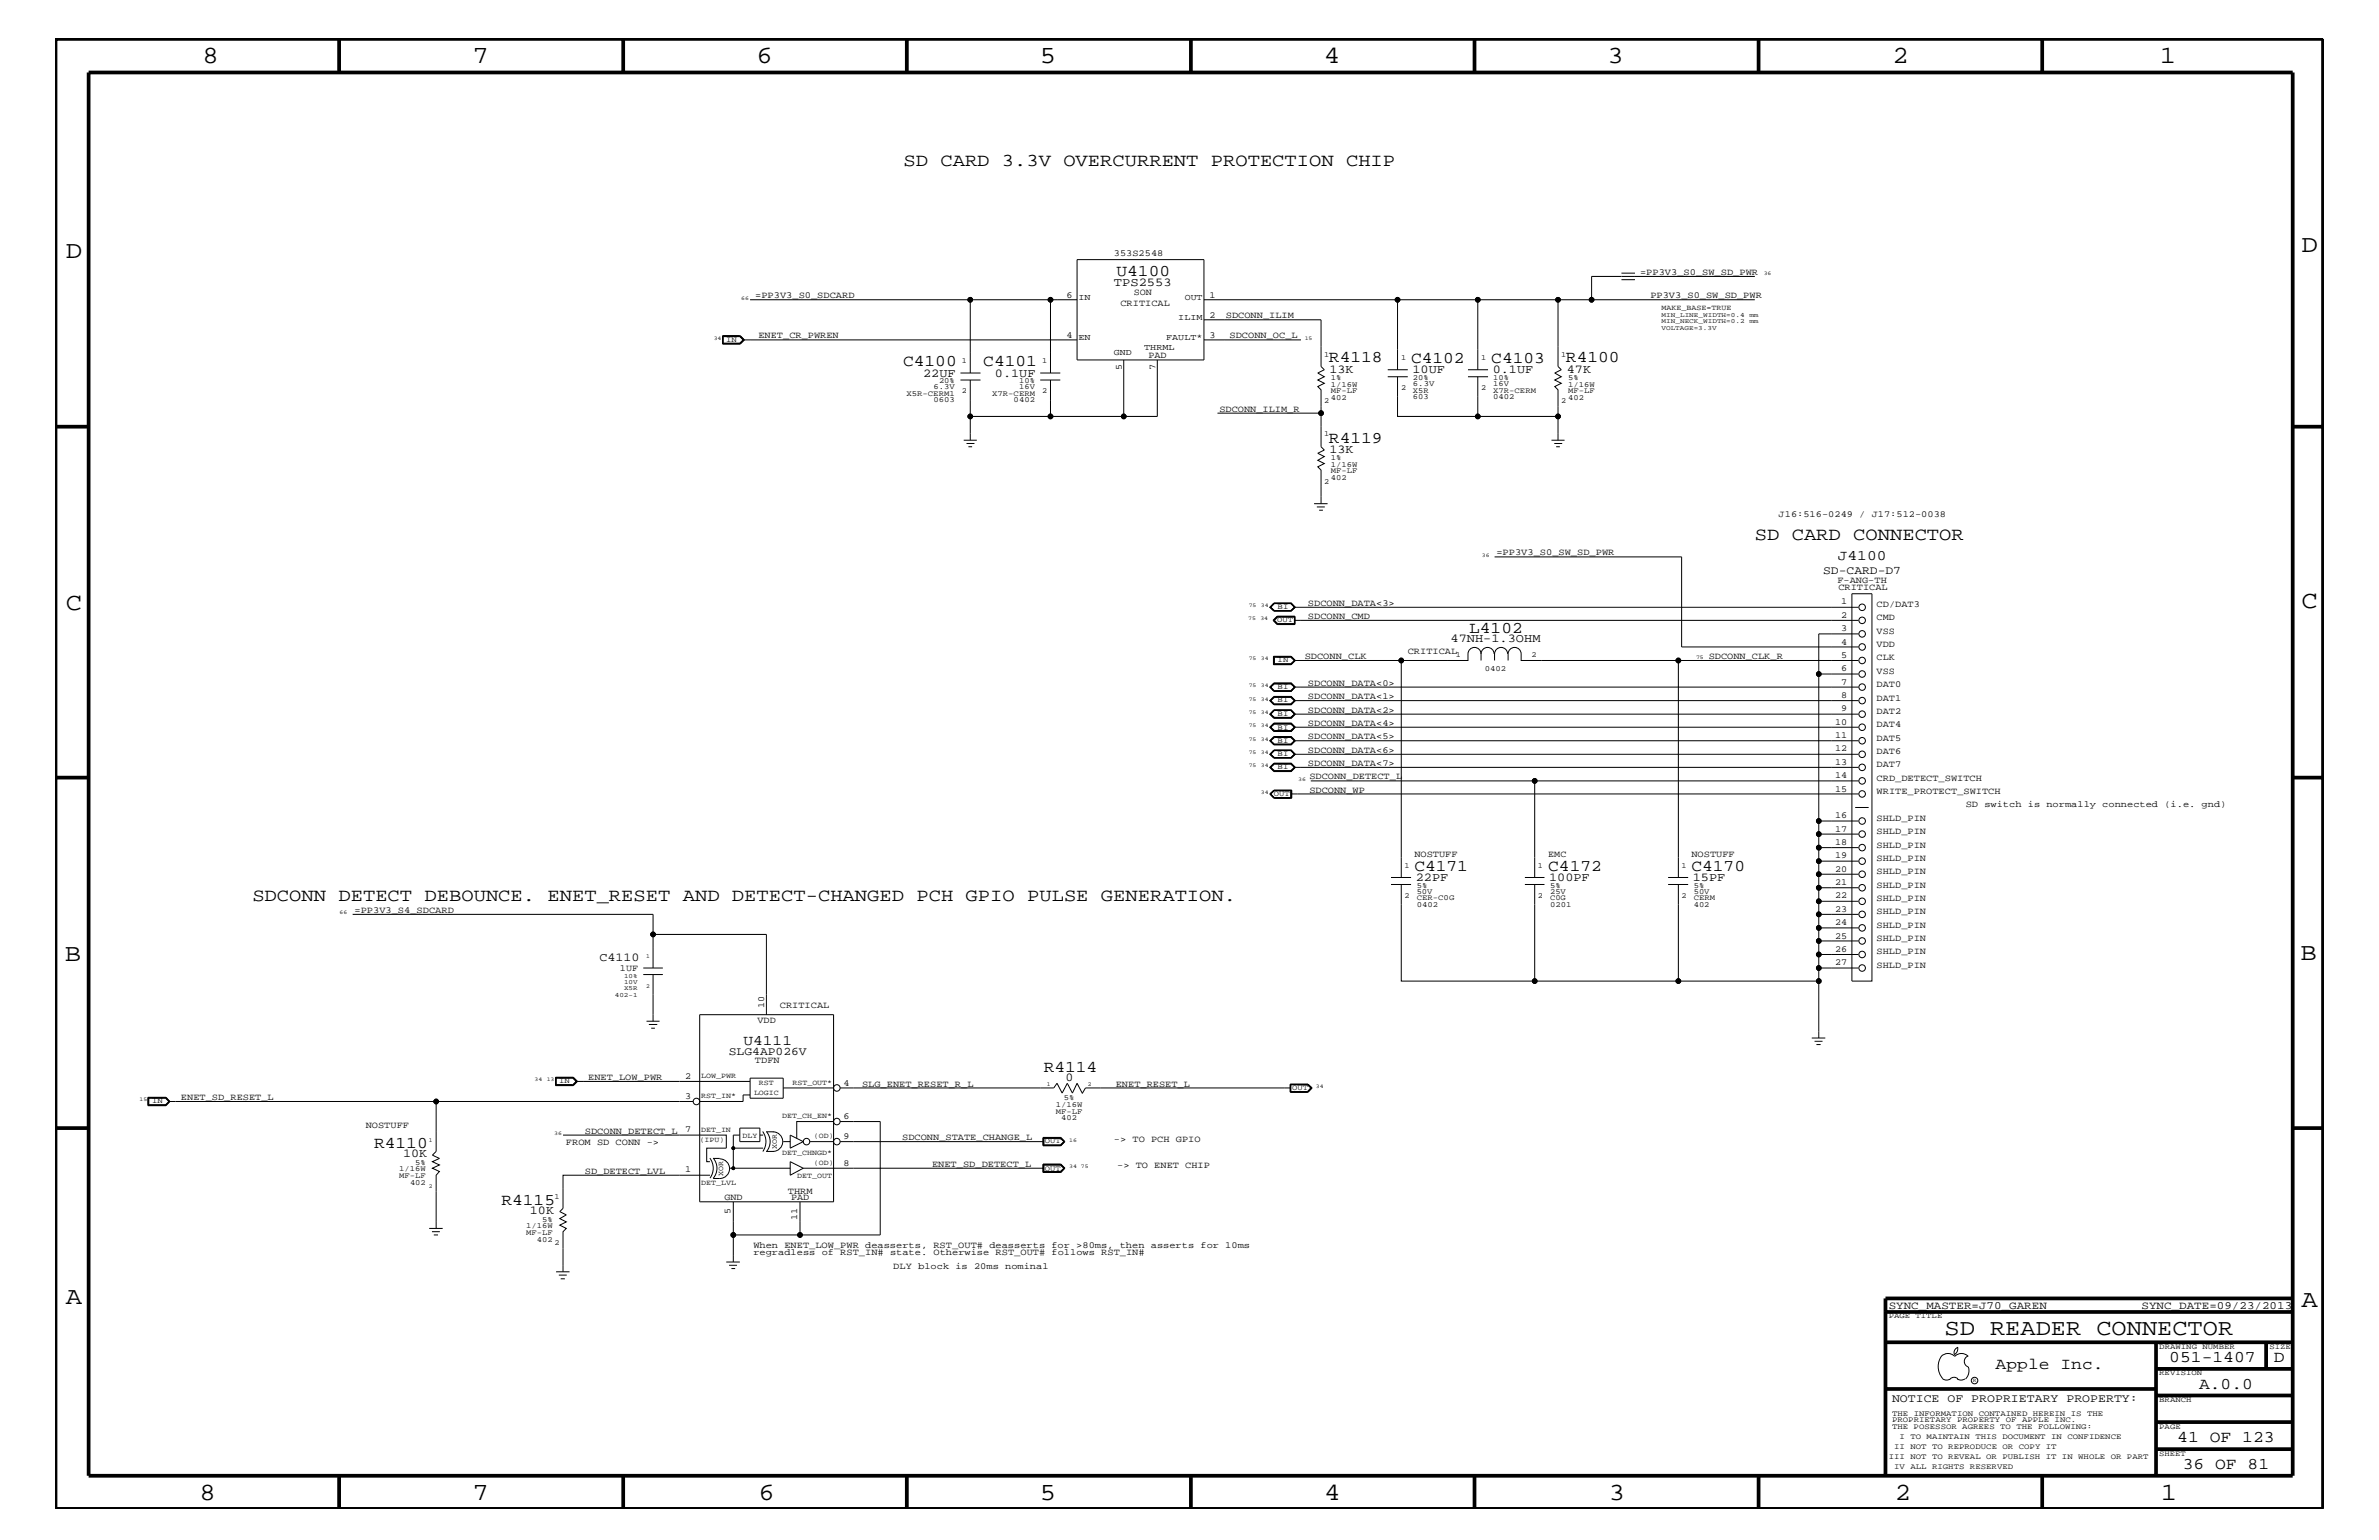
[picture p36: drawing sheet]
<svg xmlns="http://www.w3.org/2000/svg" width="432mm" height="279mm" viewBox="0 0 432 279" stroke-linecap="round" stroke-linejoin="round" font-family="sans-serif">
<defs><g id="words">
<g font-size="4.5">
<text x="36.7" y="11.5">8</text>
<text x="85.8" y="11.5">7</text>
<text x="137.3" y="11.5">6</text>
<text x="188.7" y="11.5">5</text>
<text x="240.3" y="11.5">4</text>
<text x="291.8" y="11.5">3</text>
<text x="343.5" y="11.5">2</text>
<text x="392" y="11.5">1</text>
<text x="11.9" y="46.8">D</text>
<text x="417.7" y="45.7">D</text>
<text x="11.9" y="110.6">C</text>
<text x="417.7" y="110.3">C</text>
<text x="11.8" y="174.3">B</text>
<text x="417.6" y="174.2">B</text>
<text x="11.9" y="236.7">A</text>
<text x="417.7" y="237.1">A</text>
<text x="36.2" y="272.1">8</text>
<text x="85.8" y="272.1">7</text>
<text x="137.7" y="272.1">6</text>
<text x="188.7" y="272.1">5</text>
<text x="240.4" y="272.1">4</text>
<text x="292" y="272.1">3</text>
<text x="343.9" y="272.1">2</text>
<text x="392.2" y="272.1">1</text>
</g>
<text font-size="4.1" x="352.9" y="242.3">SD READER CONNECTOR</text>
<g font-size="3.3">
<text x="164" y="30.2">SD CARD 3.3V OVERCURRENT PROTECTION CHIP</text>
<text x="318.5" y="98">SD CARD CONNECTOR</text>
<text x="45.8" y="163.5">SDCONN DETECT DEBOUNCE. ENET_RESET AND DETECT-CHANGED PCH GPIO PULSE GENERATION.</text>
</g>
<g font-size="3">
<text x="202.6" y="50.2">U4100</text>
<text x="241.2" y="65.7">R4118</text>
<text x="256.1" y="65.9">C4102</text>
<text x="270.7" y="65.9">C4103</text>
<text x="284.2" y="65.7">R4100</text>
<text x="163.9" y="66.5">C4100</text>
<text x="178.5" y="66.5">C4101</text>
<text x="241.2" y="80.3">R4119</text>
<text x="266.7" y="114.8">L4102</text>
<text x="256.7" y="158">C4171</text>
<text x="281" y="158">C4172</text>
<text x="307" y="158">C4170</text>
<text x="189.4" y="194.4">R4114</text>
<text x="67.9" y="208.2">R4110</text>
<text x="91" y="218.6">R4115</text>
<text x="362.2" y="248.4">Apple Inc.</text>
<text x="393.7" y="247.1">051-1407</text>
<text x="399.2" y="252">A.0.0</text>
<text x="412.7" y="247.1">D</text>
<text x="395.2" y="261.6">41 OF 123</text>
<text x="396.2" y="266.6">36 OF 81</text>
</g>
<g font-size="2.6">
<text x="333.6" y="101.6">J4100</text>
<text x="135" y="189.5">U4111</text>
</g>
<g font-size="2.2">
<text x="202.2" y="51.8">TPS2553</text>
<text x="167.6" y="68.4">22UF</text>
<text x="180.6" y="68.4">0.1UF</text>
<text x="241.3" y="67.6">13K</text>
<text x="256.4" y="67.7">10UF</text>
<text x="270.9" y="67.7">0.1UF</text>
<text x="284.4" y="67.6">47K</text>
<text x="241.3" y="82.2">13K</text>
<text x="263.3" y="116.5">47NH-1.3OHM</text>
<text x="257" y="159.9">22PF</text>
<text x="281.2" y="159.9">100PF</text>
<text x="307.3" y="159.9">15PF</text>
<text x="108.8" y="174.4">C4110</text>
<text x="193.4" y="196.1">0</text>
<text x="73.2" y="210">10K</text>
<text x="96.2" y="220.3">10K</text>
</g>
<g font-size="2.1">
<text x="330.9" y="104.1">SD-CARD-D7</text>
<text x="132.3" y="191.4">SLG4AP026V</text>
<text x="343.4" y="254.4">NOTICE OF PROPRIETARY PROPERTY:</text>
</g>
<g font-size="2">
<text x="342.8" y="237.4">SYNC_MASTER=J70_GAREN</text>
<text x="388.7" y="237.4">SYNC_DATE=09/23/2013</text>
</g>
<g font-size="1.7">
<text x="202.2" y="46.5">353S2548</text>
<text x="205.8" y="53.5">SON</text>
<text x="297.7" y="49.9">=PP3V3_S0_SW_SD_PWR</text>
<text x="137.1" y="54.1">=PP3V3_S0_SDCARD</text>
<text x="193.5" y="54">6</text>
<text x="203.4" y="55.6">CRITICAL</text>
<text x="219.5" y="54.1">1</text>
<text x="219.5" y="57.8">2</text>
<text x="222.5" y="57.8">SDCONN_ILIM</text>
<text x="299.6" y="54.1">PP3V3_S0_SW_SD_PWR</text>
<text x="137.7" y="61.4">ENET_CR_PWREN</text>
<text x="193.5" y="61.3">4</text>
<text x="208.4" y="64.9">PAD</text>
<text x="219.5" y="61.3">3</text>
<text x="223.2" y="61.4">SDCONN_OC_L</text>
<text x="203.6" y="67.1" transform="rotate(-90 203.6 67.1)">5</text>
<text x="209.7" y="67.1" transform="rotate(-90 209.7 67.1)">7</text>
<text x="221.3" y="74.7">SDCONN_ILIM_R</text>
<text x="322.8" y="93.8">J16:516-0249 / J17:512-0038</text>
<text x="271.6" y="100.8">=PP3V3_S0_SW_SD_PWR</text>
<text x="333.5" y="105.9">F-ANG-TH</text>
<text x="333.7" y="107.1">CRITICAL</text>
<text x="237.4" y="112.3">SDCONN_CMD</text>
<text x="237.4" y="109.9">SDCONN_DATA&lt;3&gt;</text>
<text x="334.2" y="112">2</text>
<text x="334.2" y="109.7">1</text>
<text x="340.6" y="112.6">CMD</text>
<text x="340.6" y="110.2">CD/DAT3</text>
<text x="236.8" y="119.6">SDCONN_CLK</text>
<text x="255.5" y="118.6">CRITICAL</text>
<text x="310.1" y="119.6">SDCONN_CLK_R</text>
<text x="334.2" y="119.3">5</text>
<text x="334.2" y="117">4</text>
<text x="334.2" y="114.5">3</text>
<text x="340.6" y="119.8">CLK</text>
<text x="340.6" y="117.4">VDD</text>
<text x="340.6" y="115">VSS</text>
<text x="237.4" y="124.4">SDCONN_DATA&lt;0&gt;</text>
<text x="334.2" y="124.2">7</text>
<text x="334.2" y="121.8">6</text>
<text x="340.6" y="124.7">DAT0</text>
<text x="340.6" y="122.3">VSS</text>
<text x="237.4" y="126.9">SDCONN_DATA&lt;1&gt;</text>
<text x="237.4" y="131.7">SDCONN_DATA&lt;4&gt;</text>
<text x="237.4" y="129.3">SDCONN_DATA&lt;2&gt;</text>
<text x="333.1" y="131.5">10</text>
<text x="334.2" y="129.1">9</text>
<text x="334.2" y="126.6">8</text>
<text x="340.6" y="129.6">DAT2</text>
<text x="340.6" y="127.1">DAT1</text>
<text x="340.6" y="131.9">DAT4</text>
<text x="237.4" y="136.6">SDCONN_DATA&lt;6&gt;</text>
<text x="237.4" y="134.1">SDCONN_DATA&lt;5&gt;</text>
<text x="333.1" y="136.3">12</text>
<text x="333.1" y="133.9">11</text>
<text x="340.6" y="136.8">DAT6</text>
<text x="340.6" y="134.4">DAT5</text>
<text x="237.4" y="139">SDCONN_DATA&lt;7&gt;</text>
<text x="237.7" y="143.9">SDCONN_WP</text>
<text x="237.7" y="141.4">SDCONN_DETECT_L</text>
<text x="333.1" y="141.2">14</text>
<text x="333.1" y="138.7">13</text>
<text x="333.1" y="143.6">15</text>
<text x="340.6" y="141.7">CRD_DETECT_SWITCH</text>
<text x="340.6" y="139.2">DAT7</text>
<text x="333.1" y="148.4">16</text>
<text x="340.6" y="144">WRITE_PROTECT_SWITCH</text>
<text x="340.6" y="149">SHLD_PIN</text>
<text x="356.8" y="146.5">SD switch is normally connected (i.e. gnd)</text>
<text x="256.7" y="155.6">NOSTUFF</text>
<text x="281" y="155.6">EMC</text>
<text x="307" y="155.6">NOSTUFF</text>
<text x="333.1" y="155.7">19</text>
<text x="333.1" y="153.3">18</text>
<text x="333.1" y="150.9">17</text>
<text x="340.6" y="153.8">SHLD_PIN</text>
<text x="340.6" y="151.3">SHLD_PIN</text>
<text x="333.1" y="160.6">21</text>
<text x="333.1" y="158.2">20</text>
<text x="340.6" y="161.1">SHLD_PIN</text>
<text x="340.6" y="158.6">SHLD_PIN</text>
<text x="340.6" y="156.2">SHLD_PIN</text>
<text x="64.3" y="165.6">=PP3V3_S4_SDCARD</text>
<text x="333.1" y="167.8">24</text>
<text x="333.1" y="163">22</text>
<text x="333.1" y="165.4">23</text>
<text x="340.6" y="163.5">SHLD_PIN</text>
<text x="340.6" y="165.9">SHLD_PIN</text>
<text x="333.1" y="172.7">26</text>
<text x="333.1" y="170.3">25</text>
<text x="340.6" y="173.2">SHLD_PIN</text>
<text x="340.6" y="170.7">SHLD_PIN</text>
<text x="340.6" y="168.3">SHLD_PIN</text>
<text x="112.5" y="176.2">1UF</text>
<text x="333.1" y="175.1">27</text>
<text x="340.6" y="175.6">SHLD_PIN</text>
<text x="137.5" y="185.5">VDD</text>
<text x="138.7" y="182.9" transform="rotate(-90 138.7 182.9)">10</text>
<text x="141.6" y="182.9">CRITICAL</text>
<text x="106.8" y="195.9">ENET_LOW_PWR</text>
<text x="124.4" y="195.7">2</text>
<text x="137" y="192.9">TDFN</text>
<text x="153.1" y="197">4</text>
<text x="156.5" y="197.2">SLG_ENET_RESET_R_L</text>
<text x="202.5" y="197.2">ENET_RESET_L</text>
<text x="32.9" y="199.6">ENET_SD_RESET_L</text>
<text x="124.4" y="199.3">3</text>
<text x="153.1" y="203">6</text>
<text x="66.4" y="204.7">NOSTUFF</text>
<text x="102.7" y="207.7">FROM SD CONN -&gt;</text>
<text x="106.2" y="205.7">SDCONN_DETECT_L</text>
<text x="124.4" y="205.4">7</text>
<text x="153.1" y="206.6">9</text>
<text x="163.7" y="206.9">SDCONN_STATE_CHANGE_L</text>
<text x="202.2" y="207.1">-&gt; TO PCH GPIO</text>
<text x="106.2" y="213">SD_DETECT_LVL</text>
<text x="124.4" y="212.7">1</text>
<text x="153.1" y="211.5">8</text>
<text x="169.2" y="211.7">ENET_SD_DETECT_L</text>
<text x="202.8" y="211.9">-&gt; TO ENET CHIP</text>
<text x="131.5" y="217.8">GND</text>
<text x="132.6" y="220.3" transform="rotate(-90 132.6 220.3)">5</text>
<text x="143" y="216.6">THRM</text>
<text x="143.6" y="217.8">PAD</text>
<text x="144.7" y="221.4" transform="rotate(-90 144.7 221.4)">11</text>
<text x="136.7" y="226.5">When ENET_LOW_PWR deasserts, RST_OUT# deasserts for &gt;80ms, then asserts for 10ms</text>
<text x="136.7" y="227.7">regradless of RST_IN# state. Otherwise RST_OUT# follows RST_IN#</text>
<text x="162.1" y="230.2">DLY block is 20ms nominal</text>
</g>
<g font-size="1.6">
<text x="195.7" y="54.4">IN</text>
<text x="213.9" y="58">ILIM</text>
<text x="215.1" y="54.4">OUT</text>
<text x="195.7" y="61.7">EN</text>
<text x="202.2" y="64.5">GND</text>
<text x="207.7" y="63.4">THRML</text>
<text x="211.7" y="61.7">FAULT*</text>
</g>
<g font-size="1.4">
<text x="301.6" y="56.2">MAKE_BASE=TRUE</text>
<text x="131.8" y="62">IN</text>
<text x="174.6" y="65.9">1</text>
<text x="189.1" y="65.9">1</text>
<text x="240.4" y="64.7">1</text>
<text x="254.3" y="65.3">1</text>
<text x="268.8" y="65.3">1</text>
<text x="283.4" y="64.7">1</text>
<text x="164.5" y="71.8">X5R-CERM1</text>
<text x="169.4" y="70.6">6.3V</text>
<text x="170.4" y="69.5">20%</text>
<text x="174.6" y="71.3">2</text>
<text x="180.1" y="71.8">X7R-CERM</text>
<text x="185" y="70.6">16V</text>
<text x="185" y="69.5">10%</text>
<text x="189.1" y="71.3">2</text>
<text x="241.6" y="70.1">1/16W</text>
<text x="241.6" y="68.9">1%</text>
<text x="241.6" y="71.3">MF-LF</text>
<text x="254.3" y="70.7">2</text>
<text x="256.5" y="68.9">20%</text>
<text x="256.5" y="70">6.3V</text>
<text x="256.5" y="71.2">X5R</text>
<text x="268.8" y="70.7">2</text>
<text x="271" y="71.2">X7R-CERM</text>
<text x="271" y="70">16V</text>
<text x="271" y="68.9">10%</text>
<text x="284.6" y="70.1">1/16W</text>
<text x="284.6" y="71.3">MF-LF</text>
<text x="284.6" y="68.9">5%</text>
<text x="169.4" y="73">0603</text>
<text x="184" y="73">0402</text>
<text x="240.4" y="73.2">2</text>
<text x="241.6" y="72.6">402</text>
<text x="256.5" y="72.4">603</text>
<text x="271" y="72.4">0402</text>
<text x="283.4" y="73.2">2</text>
<text x="284.6" y="72.6">402</text>
<text x="240.4" y="79.2">1</text>
<text x="241.6" y="83.5">1%</text>
<text x="240.4" y="87.7">2</text>
<text x="241.6" y="87.1">402</text>
<text x="241.6" y="85.9">MF-LF</text>
<text x="241.6" y="84.7">1/16W</text>
<text x="231.8" y="112.9">OUT</text>
<text x="231.9" y="110.5">BI</text>
<text x="264.2" y="119.2">1</text>
<text x="278" y="119.2">2</text>
<text x="231.9" y="120.2">IN</text>
<text x="231.9" y="125.1">BI</text>
<text x="269.5" y="121.8">0402</text>
<text x="231.9" y="127.5">BI</text>
<text x="231.9" y="129.9">BI</text>
<text x="231.9" y="132.4">BI</text>
<text x="231.9" y="134.7">BI</text>
<text x="231.9" y="137.2">BI</text>
<text x="231.9" y="139.6">BI</text>
<text x="231.2" y="144.5">OUT</text>
<text x="254.9" y="157.4">1</text>
<text x="257.1" y="161.1">5%</text>
<text x="279.1" y="157.4">1</text>
<text x="281.3" y="161.1">5%</text>
<text x="305.2" y="157.4">1</text>
<text x="307.4" y="161.1">5%</text>
<text x="254.9" y="162.8">2</text>
<text x="257.1" y="162.2">50V</text>
<text x="257.1" y="164.5">0402</text>
<text x="257.1" y="163.4">CER-C0G</text>
<text x="279.1" y="162.8">2</text>
<text x="281.3" y="162.2">25V</text>
<text x="281.3" y="163.4">C0G</text>
<text x="281.3" y="164.5">0201</text>
<text x="305.2" y="162.8">2</text>
<text x="307.4" y="164.5">402</text>
<text x="307.4" y="162.2">50V</text>
<text x="307.4" y="163.4">CERM</text>
<text x="101.5" y="196.5">IN</text>
<text x="127.3" y="195.6">LOW_PWR</text>
<text x="137.8" y="196.8">RST</text>
<text x="143.8" y="196.8">RST_OUT*</text>
<text x="234.5" y="197.8">OUT</text>
<text x="27.6" y="200.2">IN</text>
<text x="127.3" y="199.2">RST_IN*</text>
<text x="136.9" y="198.7">LOGIC</text>
<text x="142" y="202.9">DET_CH_EN*</text>
<text x="191.6" y="200.9">1/16W</text>
<text x="191.6" y="202">MF-LF</text>
<text x="192.6" y="203.2">402</text>
<text x="193.1" y="199.6">5%</text>
<text x="127" y="207.1">(IPU)</text>
<text x="127.3" y="205.3">DET_IN</text>
<text x="134.8" y="206.5">DLY</text>
<text x="141" y="208.5" transform="rotate(-90 141 208.5)">XOR</text>
<text x="142" y="209.6">DET_CHNGD*</text>
<text x="147.7" y="206.5">(OD)</text>
<text x="189.7" y="207.5">OUT</text>
<text x="72.5" y="212.5">1/16W</text>
<text x="72.5" y="213.8">MF-LF</text>
<text x="74.4" y="215">402</text>
<text x="75.4" y="211.4">5%</text>
<text x="127.3" y="215">DET_LVL</text>
<text x="131.2" y="213.3" transform="rotate(-90 131.2 213.3)">XOR</text>
<text x="144.7" y="213.8">DET_OUT</text>
<text x="147.7" y="211.4">(OD)</text>
<text x="189.7" y="212.4">OUT</text>
<text x="98.4" y="221.7">5%</text>
<text x="100.7" y="217.5">1</text>
<text x="95.5" y="222.9">1/16W</text>
<text x="95.5" y="224.1">MF-LF</text>
<text x="97.5" y="225.3">402</text>
<text x="100.7" y="225.9">2</text>
<text x="342.8" y="239.2">PAGE TITLE</text>
<text x="391.9" y="244.7">DRAWING NUMBER</text>
<text x="411.9" y="244.7">SIZE</text>
<text x="391.9" y="249.5">REVISION</text>
<text x="343.4" y="256.8">THE INFORMATION CONTAINED HEREIN IS THE</text>
<text x="391.9" y="254.4">BRANCH</text>
<text x="343.4" y="258">PROPRIETARY PROPERTY OF APPLE INC.</text>
<text x="343.4" y="259.3">THE POSESSOR AGREES TO THE FOLLOWING:</text>
<text x="343.8" y="262.9">II NOT TO REPRODUCE OR COPY IT</text>
<text x="344.8" y="261.1">I TO MAINTAIN THIS DOCUMENT IN CONFIDENCE</text>
<text x="391.9" y="259.3">PAGE</text>
<text x="342.8" y="264.7">III NOT TO REVEAL OR PUBLISH IT IN WHOLE OR PART</text>
<text x="343.8" y="266.6">IV ALL RIGHTS RESERVED</text>
<text x="391.9" y="264.1">SHEET</text>
</g>
<g font-size="1.2">
<text x="301.6" y="58.6">MIN_NECK_WIDTH=0.2</text>
<text x="301.6" y="59.8">VOLTAGE=3.3V</text>
<text x="301.6" y="57.4">MIN_LINE_WIDTH=0.4</text>
<text x="317.5" y="58.6">mm</text>
<text x="317.5" y="57.4">mm</text>
<text x="113.3" y="179.7">X5R</text>
<text x="113.3" y="177.4">10%</text>
<text x="113.3" y="178.5">10V</text>
<text x="111.6" y="181">402-1</text>
</g>
<g font-size="1.1">
<text x="117.3" y="173.8">1</text>
<text x="117.3" y="179.3">2</text>
<text x="190" y="197">1</text>
<text x="197.4" y="197">2</text>
<text x="77.8" y="207.1">1</text>
<text x="77.8" y="215.6">2</text>
</g>
<g font-size="1">
<text x="320.1" y="49.9">36</text>
<text x="134.5" y="54.4">66</text>
<text x="129.5" y="61.7">34</text>
<text x="236.8" y="61.7">15</text>
<text x="269" y="101">36</text>
<text x="226.6" y="112.6">75</text>
<text x="226.7" y="110.2">75</text>
<text x="228.8" y="112.6">34</text>
<text x="228.9" y="110.2">34</text>
<text x="226.7" y="119.8">75</text>
<text x="228.9" y="119.8">34</text>
<text x="307.8" y="119.6">75</text>
<text x="226.7" y="124.7">75</text>
<text x="228.9" y="124.7">34</text>
<text x="226.7" y="127.1">75</text>
<text x="226.7" y="129.6">75</text>
<text x="226.7" y="131.9">75</text>
<text x="228.9" y="127.1">34</text>
<text x="228.9" y="129.6">34</text>
<text x="228.9" y="131.9">34</text>
<text x="226.7" y="134.4">75</text>
<text x="226.7" y="136.8">75</text>
<text x="228.9" y="134.4">34</text>
<text x="228.9" y="136.8">34</text>
<text x="226.7" y="139.2">75</text>
<text x="228.9" y="139.2">34</text>
<text x="235.6" y="141.7">36</text>
<text x="228.9" y="144">34</text>
<text x="61.6" y="165.9">66</text>
<text x="97" y="196.2">34</text>
<text x="99.2" y="196.2">13</text>
<text x="238.8" y="197.4">34</text>
<text x="25.3" y="199.8">15</text>
<text x="100.6" y="205.9">36</text>
<text x="194.1" y="207.1">16</text>
<text x="194.1" y="211.9">34 75</text>
<text x="358.1" y="250.7">R</text>
</g>
</g></defs>
<g fill="none" stroke="#000" stroke-width=".18">
<path d="M136.1 54.4h40M190.7 54.4h-14.6v13.3M195.5 54.4h-4.8v13.3M195.5 47.1h23v18.2h-23zM218.5 58h21.3v8.5l.6 .6-1.2 .6 1.2 .7-1.2 .5 1.2 .6-1.2 .6 .6 .6v4.3M218.5 54.4h49.7M253.7 54.4v12.7M268.2 54.4h14.6v12.1l.6 .6-1.2 .6 1.2 .7-1.2 .5 1.2 .6-1.2 .6 .6 .6v9.2M268.2 54.4v12.7M282.8 54.4h35.7M294.3 50.7h2.5M294.3 49.6h2.5"/>
<path d="M318.5 50.2h-29.6v4.2M131.1 60.9h3.3l.7 .8-.7 .7h-3.3zM131.1 61h3.3l.6 .7-.6 .6h-3.3M131.2 61.1h3.1l.6 .6-.6 .6h-3.1M131.2 61v1.3M134.3 61l.7 .7-.7 .6M134.9 61.7h60.6M174.3 68.9h3.7M174.3 67.7h3.7M174.9 79.9h2.4M176.1 68.9v6.7h14.6v-6.7M176.1 75.6v4.3"/>
<path d="M188.8 68.9h3.6M188.8 67.7h3.6M204 65.3v10.3h-13.3M210.1 65.3v10.3h-6.1M218.5 61.7h17.6M221 75h18.8v6.1l.6 .5-1.2 .6 1.2 .6-1.2 .7 1.2 .6-1.2 .6 .6 .6v6.1M251.9 68.4h3.6M251.9 67.1h3.6M253.7 68.4v7.2h14.5v-7.2M266.4 68.4h3.7M266.4 67.1h3.7M268.2 75.6h14.6"/>
<path d="M281.6 79.9h2.4M175.4 80.5h1.5M175.8 81.1h.6M238.5 91.4h2.5M239 92h1.5M239.4 92.6h.7M282.1 80.5h1.4M282.4 81.1h.7M231.1 112.6l.7-.8h3.2v1.5h-3.2zM231.1 119.1h3.3l.7 .7-.7 .8h-3.3zM231.1 119.2h3.3M231.2 109.5h3.2l.6 .7-.6 .6h-3.2l-.6-.6z"/>
<path d="M231.2 109.4h3.2l.6 .8-.6 .7h-3.2M231.2 109.4h3.2l.7 .8-.7 .7h-3.2M231.2 109.4l-.7 .8 .7 .7M231.2 119.2v1.3M231.3 119.2h3l.7 .6-.7 .6h-3zM231.8 113.2h3.2M231.8 111.9l-.7 .7 .7 .6M231.8 111.9h3.2M231.8 111.9l-.6 .7 .6 .6M234.4 119.2l.6 .6-.6 .7M234.4 119.2l.6 .6M235 110.2l-.7 .6h-3l-.7-.6 .7-.7h3l.7 .7h102.3"/>
<path d="M235 112h-3.1l-.6 .6 .6 .5h3.1M235 111.9v1.3M235 112.6h102.3M235 119.8l-.6 .7M235 119.8h19.3M268.8 118.6a1.19 1.19 0 0 0-1.2-1.1 1.19 1.19 0 0 0-1.2 1.1v1.2h-12.1v39.4M268.8 118.6a1.19 1.19 0 0 1 1.2-1.1 1.19 1.19 0 0 1 1.2 1.1M268.8 118.6v1.2M271.3 101h33.9v16.4h32.1M273.6 118.6a1.19 1.19 0 0 0-1.1-1.1 1.19 1.19 0 0 0-1.2 1.1v1.2M273.7 119.8v-1.2a1.19 1.19 0 0 1 1.2-1.1 1.19 1.19 0 0 1 1.2 1.1v1.2h61.2M304.6 119.8v39.4"/>
<path d="M336.1 107.7h3.7v70.3h-3.7zM337.3 115h-7.2v7.3M230.5 124.7l.7-.8h3.2l.7 .8-.7 .7h-3.2zM230.5 127.1l.7-.7h3.2l.7 .7-.7 .8h-3.2zM230.5 129.6l.7-.8h3.2l.7 .8-.7 .7h-3.2zM230.5 131.9l.7-.7h3.2l.7 .7-.7 .8h-3.2zM230.5 134.4l.7-.8h3.2l.7 .8-.7 .8h-3.2zM230.5 139.2l.7-.7h3.2l.7 .7-.7 .8h-3.2zM230.6 131.9l.6-.6h3.2l.6 .6-.6 .7h-3.2zM231.1 120.5h3.3M231.2 124.1h3.2l.6 .6-.6 .6h-3.2l-.6-.6zM231.2 124h3.2l.6 .7-.6 .7h-3.2l-.7-.7z"/>
<path d="M231.2 126.4h3.2l.6 .7M231.2 126.4h3.2l.6 .7-.6 .7h-3.2M231.2 126.4l-.7 .7 .7 .7M231.2 126.4l-.6 .7 .6 .7M231.2 128.9h3.2l.6 .7-.6 .6h-3.2l-.6-.6zM231.2 128.8h3.2l.6 .8-.6 .6h-3.2l-.7-.6zM231.2 131.3h3.2l.6 .6-.6 .8h-3.2l-.7-.8zM231.2 133.7h3.2l.6 .7M231.2 133.7h3.2l.6 .7-.6 .7h-3.2M231.2 133.7l-.7 .7 .7 .7M231.2 133.7l-.6 .7 .6 .7M231.2 136.2h3.2l.6 .6-.6 .6h-3.2l-.6-.6z"/>
<path d="M231.2 136.1h3.2l.6 .7-.6 .7h-3.2M231.2 136.1h3.2l.7 .7-.7 .7h-3.2M231.2 136.1l-.7 .7 .7 .7M231.2 138.5h3.2l.6 .7M231.2 138.5h3.2l.6 .7-.6 .7h-3.2M231.2 138.5l-.7 .7 .7 .7M231.2 138.5l-.6 .7 .6 .7M235 124.7l-.7 .6h-3l-.7-.6 .7-.6h3l.7 .6h102.3M235 127.1l-.7 .6h-3l-.7-.6 .7-.6h3l.7 .6h102.3M235 127.1l-.6 .7h-3.2M235 129.6l-.7 .6h-3l-.7-.6 .7-.7h3l.7 .7h102.3M235 131.9l-.7 .6h-3l-.7-.6 .7-.6h3l.7 .6h102.3"/>
<path d="M235 134.4l-.7 .6h-3l-.7-.6 .7-.6h3l.7 .6h102.3M235 134.4l-.6 .7h-3.2M235 136.8l-.7 .6h-3l-.7-.6 .7-.6h3l.7 .6h102.3M235 139.2l-.7 .6h-3l-.7-.6 .7-.6h3l.7 .6h102.3M235 139.2l-.6 .7h-3.2M337.3 122.3h-7.2v26.7h7.2M230.6 144l.7 .7M231.2 143.4h3.2v1.4h-3.2M231.2 143.5h3.2v1.2h-3.2l-.6-.7zM231.2 143.4l-.7 .6 .7 .8M231.3 143.5l-.7 .5M234.3 143.5v1.2"/>
<path d="M234.3 144h103M237.9 141.7h99.4M252.5 159.2h3.6M276.8 159.2h3.5M278.6 141.7v17.5M302.8 159.2h3.6M330.1 149v2.3M336.7 146.5h2.5M337.3 158.6h-7.2v2.5M337.3 156.2h-7.2v2.4M337.3 153.8h-7.2v2.4M337.3 151.3h-7.2v2.5"/>
<path d="M64 165.9h54.5v9.7M116.8 176.8h3.5M116.8 175.6h3.5M118.5 176.8v8.5M118.5 169.5h20.6v14.6M252.5 160.5h3.6M254.3 160.5v17.5h24.3v-17.5M276.8 160.5h3.5M278.6 178h26M302.8 160.5h3.6M304.6 160.5v17.5h25.5M330.1 178v10.3"/>
<path d="M337.3 175.6h-7.2v2.4M337.3 173.2h-7.2v2.4M337.3 170.7h-7.2v2.5M337.3 168.3h-7.2v2.4M337.3 165.9h-7.2v2.4M337.3 163.5h-7.2v2.4M337.3 161.1h-7.2v2.4M26.8 199.1h3.3l.7 .7-.7 .8h-3.3zM27 199.2h3.1l.5 .6-.5 .6h-3.1zM30.1 199.2h-3.2v1.3h3.2M30.1 199.2l.7 .6M30.1 199.2l.6 .6-.6 .7"/>
<path d="M30.6 199.8h48.6M30.8 199.8l-.7 .7M100.8 195.4h3.3l.7 .8-.7 .8h-3.3zM100.8 195.5h3.3l.6 .7-.6 .7h-3.3M100.9 195.6h3.1l.6 .6-.6 .6h-3.1M100.9 195.5v1.4M104 195.5l.6 .7-.6 .7M104.6 196.2h31.5M117.3 185.3h2.4M117.8 185.9h1.5M118.2 186.5h.7M125.8 199.8h-46.6v9.1l-.7 .7 1.3 .6-1.3 .6 1.3 .6-1.3 .5 1.3 .6-.6 .7v9.7"/>
<path d="M127 184.1h24.3v33.9h-24.3zM136.1 195.6h6.1v3.6h-6.1zM136.1 198.7h-1.2v1.1h-7.9M142.2 197.4h9.1M152.5 197.4h38.8l.6-.9 .9 1.8 .9-1.8 .9 1.8 .9-1.8 .9 1.8M234.3 197.4h-37.3l-.6 1M237.3 196.8h-3v1.3h3M237.3 196.8l.7 .6-.7 .7M237.3 196.8l.6 .6-.6 .7M237.4 196.7h-3.2v1.4h3.2M237.4 196.7l.8 .7-.8 .7M237.4 196.7l.7 .7-.7 .7"/>
<path d="M328.8 188.3h2.5M329.4 188.9h1.4M329.7 189.5h.8M102.2 205.9h29.6v2.4h-3.5v2.5h.6M128.8 210.1a3 3 0 0 1 .1 3.6M128.9 213.2h-26.7v6l-.6 .6 1.2 .6-1.2 .7 1.2 .6-1.2 .6 1.2 .6-.6 .6v7.2M129.4 210.1a2.79 2.79 0 0 1 0 3.7M129.5 210.2h1.1M130.6 210.3a1.78 1.78 0 0 1 1.8 1.7 1.78 1.78 0 0 1-1.8 1.8h-1.1M132.5 211.9h10.9M133.1 218v11M133.1 208.3h5.4"/>
<path d="M134.3 204.7h3.6v2.4h-3.6zM134.3 205.9h-1.2v6M137.9 205.9h.6M138.4 205.3a3.1 3.1 0 0 1 .1 3.6M139.1 205.3a2.79 2.79 0 0 1 0 3.7M139.1 205.3h1.3M139.1 208.9h1.3M140.3 205.3a1.78 1.78 0 0 1 1.8 1.8 1.78 1.78 0 0 1-1.8 1.8M142.2 207.1h1.2M143.4 205.9l2.4 1.2-2.4 1.2zM145.8 211.9l-2.4 1.3v-2.4l2.4 1.1h43.7M147 207.1h4.3"/>
<path d="M151.3 203.5h-6.7v3M152.5 203.5h7.3v20.6h-14.6v-6.1M152.5 207.1h37M189.3 206.4h3.2l.8 .7-.8 .8h-3.2zM189.3 211.2h3.2l.8 .7-.8 .8h-3.2zM189.3 207.8h3.2M189.3 206.4h3.2M189.3 211.3h3.2l.7 .6-.7 .8M189.4 206.4v1.4M189.4 211.4h3.1l.6 .5-.6 .7h-3.1zM189.5 206.5h2.9l.7 .6-.7 .6h-2.9zM189.5 211.4v1.1h2.9l.7-.6"/>
<path d="M192.4 211.4l.7 .5M192.5 206.4l.7 .7-.7 .7M192.5 206.4l.6 .7M193.1 207.1l-.6 .7M77.9 222.9h2.4M78.4 223.5h1.4M78.7 224.1h.8M100.9 230.7h2.5M101.4 231.3h1.5M101.8 232h.7M131.8 229h2.5M132.3 229.6h1.5"/>
<path d="M132.8 230.2h.6M133.1 224.1h12.1M352.3 246.1a1.72 1.72 0 0 1 2.5 0 1.69 1.69 0 0 1 2.4 0M352.4 246a3.2 3.2 0 0 0 .4 4.3l.8 .1 .4-.2M354 250.2l.7-.3 .7 .3M355.2 250.2l.7 .2 .7-.2M355.3 244.4v.3a1.18 1.18 0 0 1-.6 1.1M355.4 244.4a.99 .99 0 0 0-.6 1.4M357.2 246a1.04 1.04 0 0 0-.7 1 1.04 1.04 0 0 0 .7 1M357.3 248l.1 .7a2.11 2.11 0 0 1-.6 1.5"/>
<circle cx="176.1" cy="54.4" r=".42"/>
<circle cx="190.7" cy="54.4" r=".42"/>
<circle cx="253.7" cy="54.4" r=".42"/>
<circle cx="268.2" cy="54.4" r=".42"/>
<circle cx="282.8" cy="54.4" r=".42"/>
<circle cx="288.9" cy="54.4" r=".42"/>
<circle cx="176.1" cy="75.6" r=".42"/>
<circle cx="190.7" cy="75.6" r=".42"/>
<circle cx="204" cy="75.6" r=".42"/>
<circle cx="239.8" cy="75" r=".42"/>
<circle cx="268.2" cy="75.6" r=".42"/>
<circle cx="282.8" cy="75.6" r=".42"/>
<circle cx="254.3" cy="119.8" r=".42"/>
<circle cx="304.6" cy="119.8" r=".42"/>
<circle cx="338" cy="110.2" r=".59"/>
<circle cx="338" cy="117.4" r=".59"/>
<circle cx="338" cy="119.8" r=".59"/>
<circle cx="338" cy="112.6" r=".59"/>
<circle cx="338" cy="115" r=".59"/>
<circle cx="330.1" cy="122.3" r=".42"/>
<circle cx="338" cy="124.7" r=".59"/>
<circle cx="338" cy="127.1" r=".59"/>
<circle cx="338" cy="134.4" r=".59"/>
<circle cx="338" cy="136.8" r=".59"/>
<circle cx="338" cy="129.6" r=".59"/>
<circle cx="338" cy="122.3" r=".59"/>
<circle cx="338" cy="139.2" r=".59"/>
<circle cx="338" cy="131.9" r=".59"/>
<circle cx="278.6" cy="141.7" r=".42"/>
<circle cx="330.1" cy="153.8" r=".42"/>
<circle cx="330.1" cy="151.3" r=".42"/>
<circle cx="330.1" cy="156.2" r=".42"/>
<circle cx="330.1" cy="149" r=".42"/>
<circle cx="330.1" cy="158.6" r=".42"/>
<circle cx="338" cy="156.2" r=".59"/>
<circle cx="338" cy="158.6" r=".59"/>
<circle cx="338" cy="144" r=".59"/>
<circle cx="338" cy="153.8" r=".59"/>
<circle cx="338" cy="141.7" r=".59"/>
<circle cx="338" cy="151.3" r=".59"/>
<circle cx="338" cy="149" r=".59"/>
<circle cx="118.5" cy="169.5" r=".42"/>
<circle cx="278.6" cy="178" r=".42"/>
<circle cx="304.6" cy="178" r=".42"/>
<circle cx="330.1" cy="161.1" r=".42"/>
<circle cx="330.1" cy="175.6" r=".42"/>
<circle cx="330.1" cy="165.9" r=".42"/>
<circle cx="330.1" cy="163.5" r=".42"/>
<circle cx="330.1" cy="178" r=".42"/>
<circle cx="330.1" cy="173.2" r=".42"/>
<circle cx="330.1" cy="170.7" r=".42"/>
<circle cx="330.1" cy="168.3" r=".42"/>
<circle cx="338" cy="173.2" r=".59"/>
<circle cx="338" cy="170.7" r=".59"/>
<circle cx="338" cy="163.5" r=".59"/>
<circle cx="338" cy="168.3" r=".59"/>
<circle cx="338" cy="161.1" r=".59"/>
<circle cx="338" cy="165.9" r=".59"/>
<circle cx="338" cy="175.6" r=".59"/>
<circle cx="79.2" cy="199.8" r=".42"/>
<circle cx="126.4" cy="199.8" r=".59"/>
<circle cx="151.9" cy="197.4" r=".59"/>
<circle cx="133.1" cy="208.3" r=".25"/>
<circle cx="133.1" cy="211.9" r=".25"/>
<circle cx="146.4" cy="207.1" r=".59"/>
<circle cx="151.9" cy="203.5" r=".59"/>
<circle cx="151.9" cy="207.1" r=".59"/>
<circle cx="133.1" cy="224.1" r=".42"/>
<circle cx="145.2" cy="224.1" r=".42"/>
<circle cx="358.4" cy="250.5" r=".59"/>
</g>
<g fill="#000">
<circle cx="176.1" cy="54.4" r=".42"/>
<circle cx="190.7" cy="54.4" r=".42"/>
<circle cx="253.7" cy="54.4" r=".42"/>
<circle cx="268.2" cy="54.4" r=".42"/>
<circle cx="282.8" cy="54.4" r=".42"/>
<circle cx="288.9" cy="54.4" r=".42"/>
<circle cx="176.1" cy="75.6" r=".42"/>
<circle cx="190.7" cy="75.6" r=".42"/>
<circle cx="204" cy="75.6" r=".42"/>
<circle cx="239.8" cy="75" r=".42"/>
<circle cx="268.2" cy="75.6" r=".42"/>
<circle cx="282.8" cy="75.6" r=".42"/>
<circle cx="254.3" cy="119.8" r=".42"/>
<circle cx="304.6" cy="119.8" r=".42"/>
<circle cx="330.1" cy="122.3" r=".42"/>
<circle cx="278.6" cy="141.7" r=".42"/>
<circle cx="330.1" cy="153.8" r=".42"/>
<circle cx="330.1" cy="151.3" r=".42"/>
<circle cx="330.1" cy="156.2" r=".42"/>
<circle cx="330.1" cy="149" r=".42"/>
<circle cx="330.1" cy="158.6" r=".42"/>
<circle cx="118.5" cy="169.5" r=".42"/>
<circle cx="278.6" cy="178" r=".42"/>
<circle cx="304.6" cy="178" r=".42"/>
<circle cx="330.1" cy="161.1" r=".42"/>
<circle cx="330.1" cy="175.6" r=".42"/>
<circle cx="330.1" cy="165.9" r=".42"/>
<circle cx="330.1" cy="163.5" r=".42"/>
<circle cx="330.1" cy="178" r=".42"/>
<circle cx="330.1" cy="173.2" r=".42"/>
<circle cx="330.1" cy="170.7" r=".42"/>
<circle cx="330.1" cy="168.3" r=".42"/>
<circle cx="79.2" cy="199.8" r=".42"/>
<circle cx="133.1" cy="208.3" r=".25"/>
<circle cx="133.1" cy="211.9" r=".25"/>
<circle cx="133.1" cy="224.1" r=".42"/>
<circle cx="145.2" cy="224.1" r=".42"/>
</g>
<g fill="none" stroke="#000" stroke-width=".68" stroke-linecap="butt">
<path d="M10.1 7.1h411.5v266.7h-411.5zM16.1 13.2h400v254.5h-400zM61.6 7.1v6.1M113.1 7.1v6.1M164.6 7.1v6.1M216.2 7.1v6.1M267.6 7.1v6.1M319.2 7.1v6.1M370.7 7.1v6.1M10.1 77.4h6M416.1 77.4h5.5M10.1 141.1h6"/>
<path d="M416.1 141.1h5.5M10.1 204.7h6M416.1 204.7h5.5M342.2 238h73.9M416.1 235.6h-73.9v32.1M342.2 243.5h73.9M342.2 252h49.1M391.3 248.4h24.8M391.3 243.5v24.2M391.3 258h24.8M391.3 253.2h24.8M411.3 243.5v4.9"/>
<path d="M61.6 267.7v6.1M113.1 267.7v6.1M164.6 267.7v6.1M216.2 268v5.8M267.6 267.7v6.1M319.2 267.7v6.1M370.7 267.7v6.1M391.3 262.9h24.8"/>
</g>
<use href="#words"/>
</svg>
